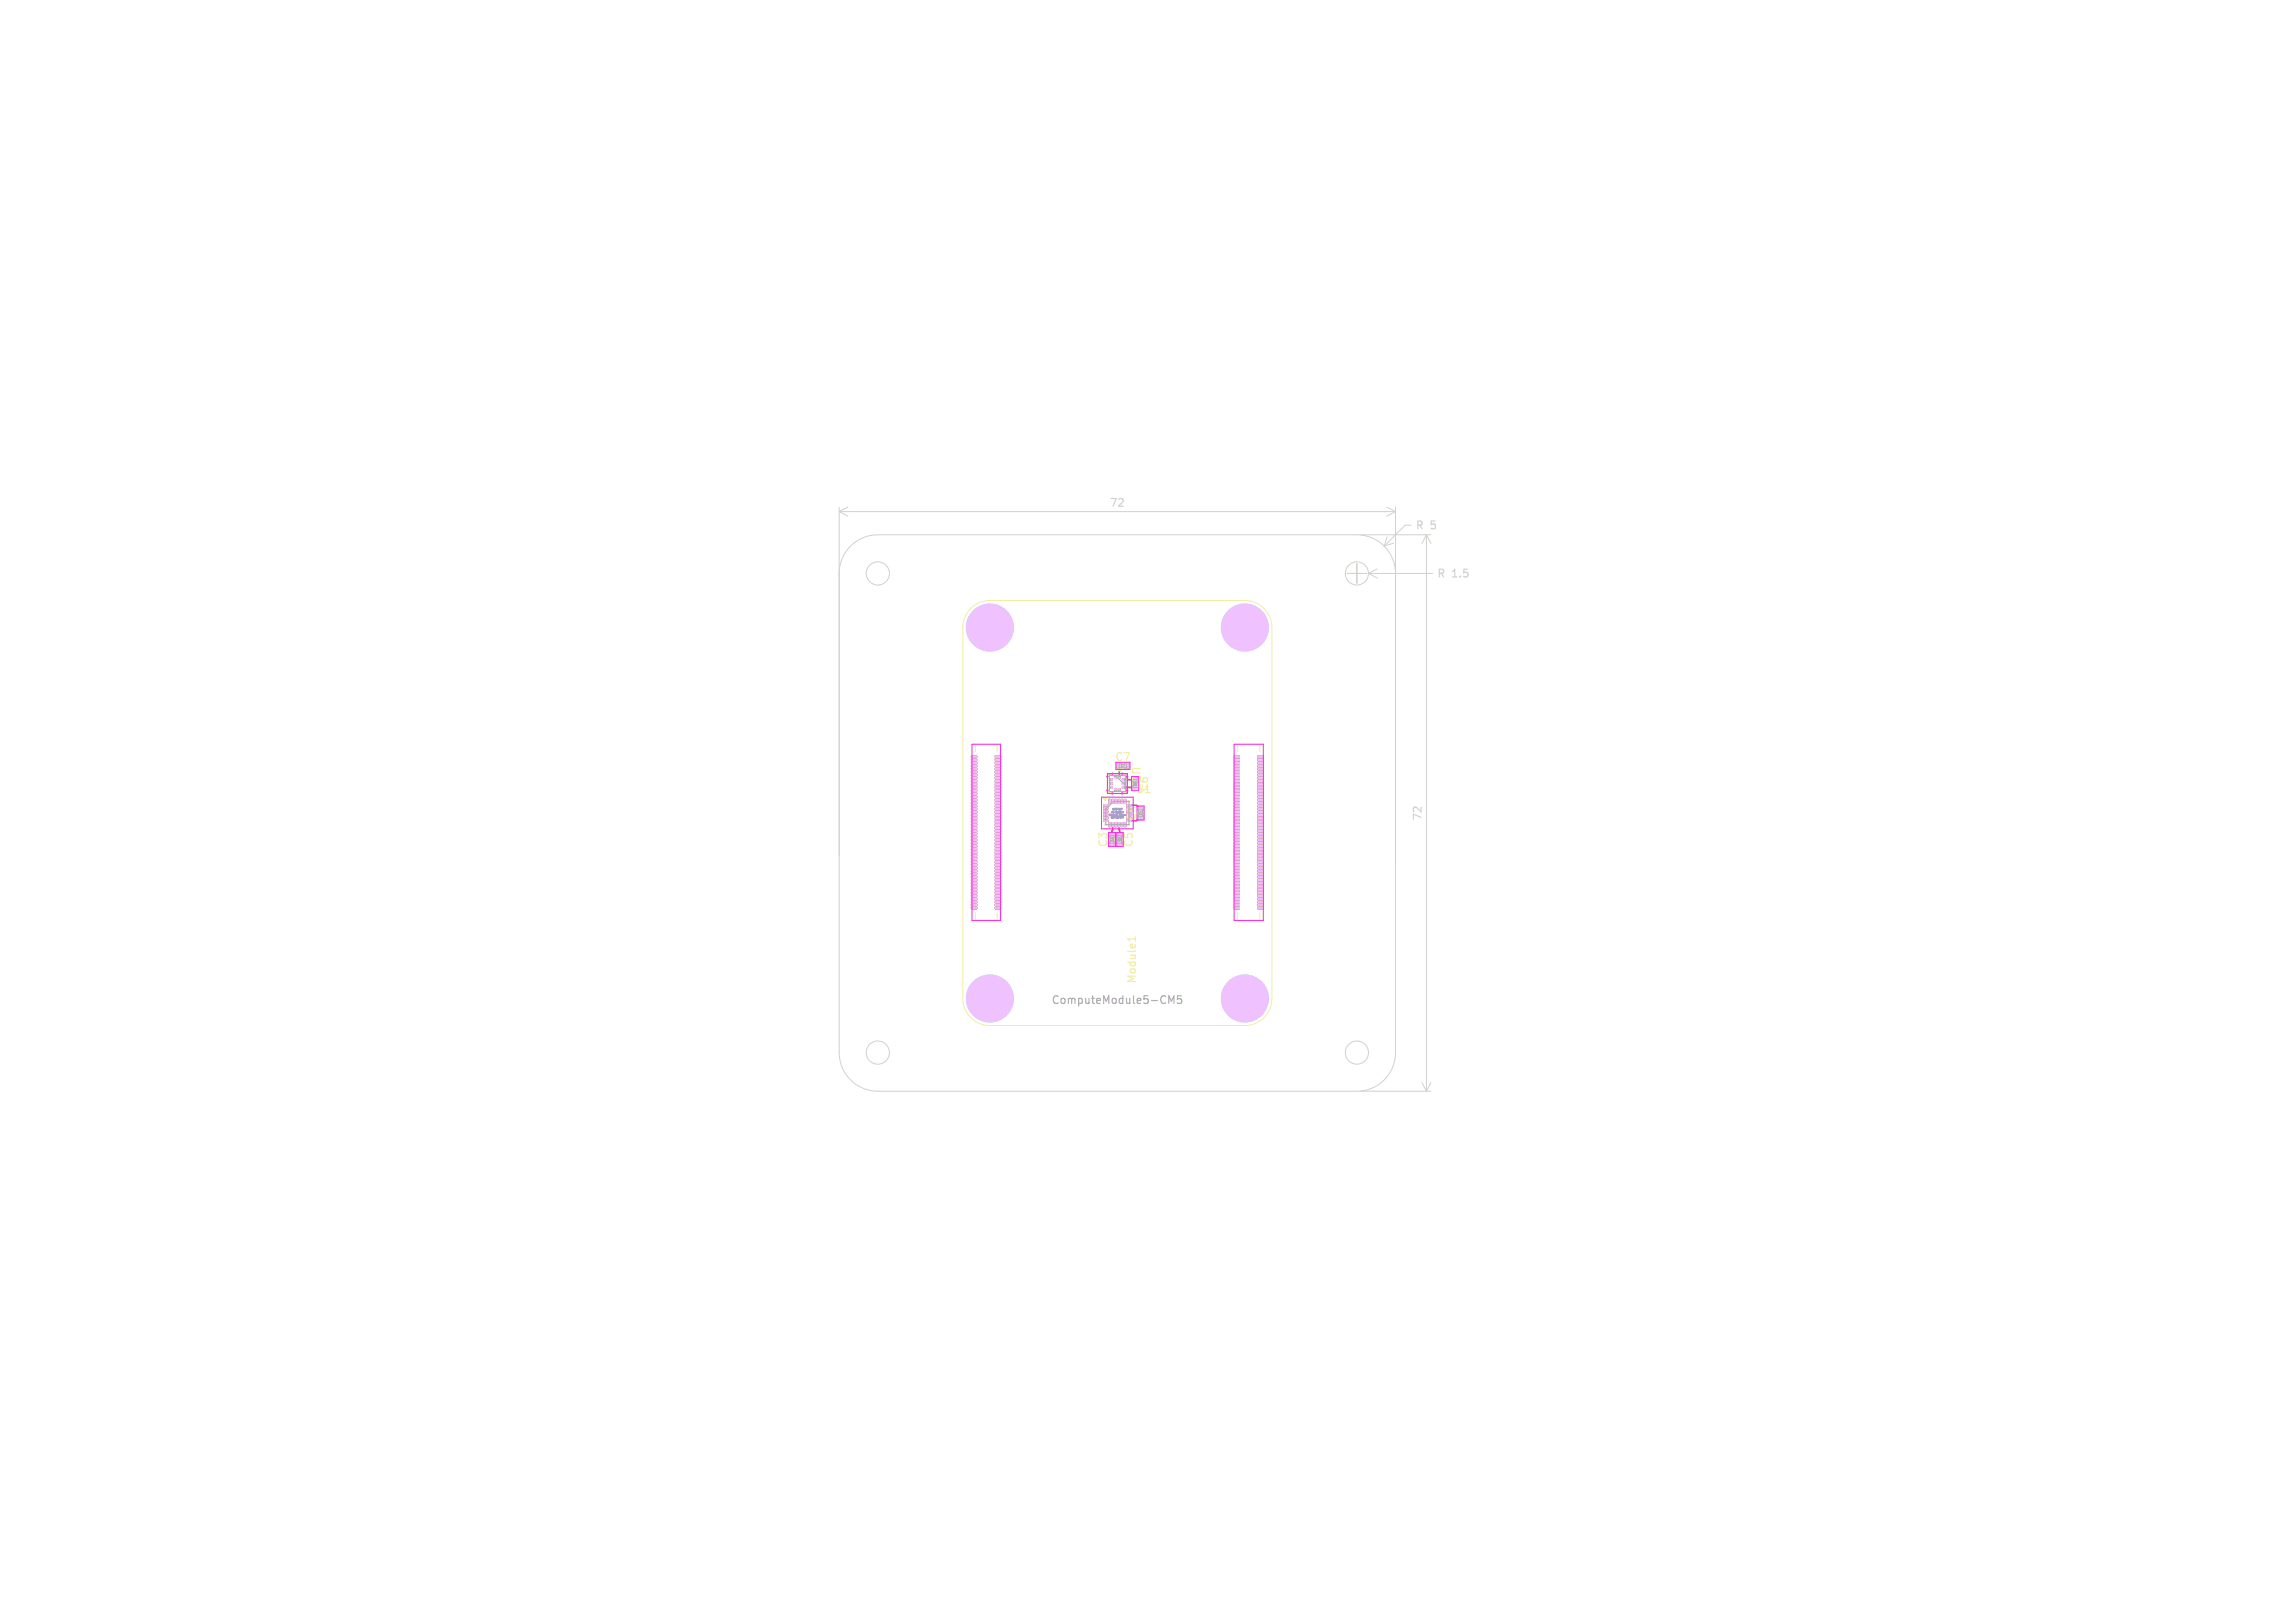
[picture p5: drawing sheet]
<svg xmlns="http://www.w3.org/2000/svg" width="297mm" height="210mm" viewBox="0 0 297 210" stroke-linecap="round" stroke-linejoin="round" font-family="sans-serif">
<defs><g id="words">
<g font-size="1.4" fill="#d0d2cd">
<text x="143.5" y="65.8">72</text>
<text x="183.1" y="68.7">R</text>
<text x="185.1" y="68.7">5</text>
<text x="185.9" y="74.9">R</text>
<text x="187.9" y="74.9">1.5</text>
<text x="184.2" y="106.3" transform="rotate(-90 184.2 106.3)">72</text>
</g>
<g font-size="1.4" fill="#afafaf">
<text x="143.9" y="99.1" transform="rotate(90 143.9 99.1)">*</text>
<text x="144.2" y="98.7">C7</text>
<text x="146.3" y="99.1" transform="rotate(90 146.3 99.1)">U2</text>
<text x="146.9" y="102.8">U1</text>
<text x="147.2" y="106.3" transform="rotate(-90 147.2 106.3)">C4</text>
<text x="143.5" y="109.7" transform="rotate(-90 143.5 109.7)">C3</text>
<text x="136" y="130.1">ComputeModule5-CM5</text>
</g>
<g font-size="1.4" fill="#ff26e2">
<text x="148.8" y="102.5" transform="rotate(-90 148.8 102.5)">C6</text>
<text x="146.8" y="109.7" transform="rotate(-90 146.8 109.7)">C5</text>
</g>
<text font-size="1.4" fill="#f2eda1" x="147.2" y="127.3" transform="rotate(-90 147.2 127.3)">Module1</text>
<text font-size="1" fill="#5994dc" x="143.8" y="105.7">U1</text>
<g font-size=".3" fill="#afafaf">
<text x="145" y="99.3">C7</text>
<text x="147.1" y="101.7" transform="rotate(-90 147.1 101.7)">C6</text>
<text x="147.8" y="105.5" transform="rotate(-90 147.8 105.5)">C4</text>
<text x="144.1" y="108.9" transform="rotate(-90 144.1 108.9)">C3</text>
<text x="145.1" y="108.9" transform="rotate(-90 145.1 108.9)">C5</text>
</g>
<g font-size=".3" fill="#5994dc">
<text x="143.5" y="105.6">Directly</text>
<text x="143.7" y="105.9">Component</text>
<text x="143.8" y="105.3">No</text>
<text x="143.9" y="104.9">KEEPOUT</text>
<text x="144.4" y="105.3">Copper</text>
<text x="144.8" y="105.6">Below</text>
</g>
</g></defs>
<g fill="#bbaaa4" stroke="#bbaaa4" stroke-width=".13">
<path d="M125.7 97.8h.7v.2h-.7z"/>
<path d="M128.8 97.8h.7v.2h-.7z"/>
<path d="M125.7 98.2h.7v.2h-.7z"/>
<path d="M128.8 98.2h.7v.2h-.7z"/>
<path d="M125.7 98.6h.7v.2h-.7z"/>
<path d="M128.8 98.6h.7v.2h-.7z"/>
<path d="M125.7 99h.7v.2h-.7z"/>
<path d="M128.8 99h.7v.2h-.7z"/>
<path d="M125.7 99.4h.7v.2h-.7z"/>
<path d="M128.8 99.4h.7v.2h-.7z"/>
<path d="M125.7 99.8h.7v.2h-.7z"/>
<path d="M128.8 99.8h.7v.2h-.7z"/>
<path d="M125.7 100.2h.7v.2h-.7z"/>
<path d="M128.8 100.2h.7v.2h-.7z"/>
<path d="M125.7 100.6h.7v.2h-.7z"/>
<path d="M128.8 100.6h.7v.2h-.7z"/>
<path d="M125.7 101h.7v.2h-.7z"/>
<path d="M128.8 101h.7v.2h-.7z"/>
<path d="M125.7 101.4h.7v.2h-.7z"/>
<path d="M128.8 101.4h.7v.2h-.7z"/>
<path d="M125.7 101.8h.7v.2h-.7z"/>
<path d="M128.8 101.8h.7v.2h-.7z"/>
<path d="M125.7 102.2h.7v.2h-.7z"/>
<path d="M128.8 102.2h.7v.2h-.7z"/>
<path d="M125.7 102.6h.7v.2h-.7z"/>
<path d="M128.8 102.6h.7v.2h-.7z"/>
<path d="M125.7 103h.7v.2h-.7z"/>
<path d="M128.8 103h.7v.2h-.7z"/>
<path d="M125.7 103.4h.7v.2h-.7z"/>
<path d="M128.8 103.4h.7v.2h-.7z"/>
<path d="M125.7 103.8h.7v.2h-.7z"/>
<path d="M128.8 103.8h.7v.2h-.7z"/>
<path d="M125.7 104.2h.7v.2h-.7z"/>
<path d="M128.8 104.2h.7v.2h-.7z"/>
<path d="M125.7 104.6h.7v.2h-.7z"/>
<path d="M128.8 104.6h.7v.2h-.7z"/>
<path d="M125.7 105h.7v.2h-.7z"/>
<path d="M128.8 105h.7v.2h-.7z"/>
<path d="M125.7 105.4h.7v.2h-.7z"/>
<path d="M128.8 105.4h.7v.2h-.7z"/>
<path d="M125.7 105.8h.7v.2h-.7z"/>
<path d="M128.8 105.8h.7v.2h-.7z"/>
<path d="M125.7 106.2h.7v.2h-.7z"/>
<path d="M128.8 106.2h.7v.2h-.7z"/>
<path d="M125.7 106.6h.7v.2h-.7z"/>
<path d="M128.8 106.6h.7v.2h-.7z"/>
<path d="M125.7 107h.7v.2h-.7z"/>
<path d="M128.8 107h.7v.2h-.7z"/>
<path d="M125.7 107.4h.7v.2h-.7z"/>
<path d="M128.8 107.4h.7v.2h-.7z"/>
<path d="M125.7 107.8h.7v.2h-.7z"/>
<path d="M128.8 107.8h.7v.2h-.7z"/>
<path d="M125.7 108.2h.7v.2h-.7z"/>
<path d="M128.8 108.2h.7v.2h-.7z"/>
<path d="M125.7 108.6h.7v.2h-.7z"/>
<path d="M128.8 108.6h.7v.2h-.7z"/>
<path d="M125.7 109h.7v.2h-.7z"/>
<path d="M128.8 109h.7v.2h-.7z"/>
<path d="M125.7 109.4h.7v.2h-.7z"/>
<path d="M128.8 109.4h.7v.2h-.7z"/>
<path d="M125.7 109.8h.7v.2h-.7z"/>
<path d="M128.8 109.8h.7v.2h-.7z"/>
<path d="M125.7 110.2h.7v.2h-.7z"/>
<path d="M128.8 110.2h.7v.2h-.7z"/>
<path d="M125.7 110.6h.7v.2h-.7z"/>
<path d="M128.8 110.6h.7v.2h-.7z"/>
<path d="M125.7 111h.7v.2h-.7z"/>
<path d="M128.8 111h.7v.2h-.7z"/>
<path d="M125.7 111.4h.7v.2h-.7z"/>
<path d="M128.8 111.4h.7v.2h-.7z"/>
<path d="M125.7 111.8h.7v.2h-.7z"/>
<path d="M128.8 111.8h.7v.2h-.7z"/>
<path d="M125.7 112.2h.7v.2h-.7z"/>
<path d="M128.8 112.2h.7v.2h-.7z"/>
<path d="M125.7 112.6h.7v.2h-.7z"/>
<path d="M128.8 112.6h.7v.2h-.7z"/>
<path d="M125.7 113h.7v.2h-.7z"/>
<path d="M128.8 113h.7v.2h-.7z"/>
<path d="M125.7 113.4h.7v.2h-.7z"/>
<path d="M128.8 113.4h.7v.2h-.7z"/>
<path d="M125.7 113.8h.7v.2h-.7z"/>
<path d="M128.8 113.8h.7v.2h-.7z"/>
<path d="M125.7 114.2h.7v.2h-.7z"/>
<path d="M128.8 114.2h.7v.2h-.7z"/>
<path d="M125.7 114.6h.7v.2h-.7z"/>
<path d="M128.8 114.6h.7v.2h-.7z"/>
<path d="M125.7 115h.7v.2h-.7z"/>
<path d="M128.8 115h.7v.2h-.7z"/>
<path d="M125.7 115.4h.7v.2h-.7z"/>
<path d="M128.8 115.4h.7v.2h-.7z"/>
<path d="M125.7 115.8h.7v.2h-.7z"/>
<path d="M128.8 115.8h.7v.2h-.7z"/>
<path d="M125.7 116.2h.7v.2h-.7z"/>
<path d="M128.8 116.2h.7v.2h-.7z"/>
<path d="M125.7 116.6h.7v.2h-.7z"/>
<path d="M128.8 116.6h.7v.2h-.7z"/>
<path d="M125.7 117h.7v.2h-.7z"/>
<path d="M128.8 117h.7v.2h-.7z"/>
<path d="M125.7 117.4h.7v.2h-.7z"/>
<path d="M128.8 117.4h.7v.2h-.7z"/>
<path d="M159.7 97.8h.7v.2h-.7z"/>
<path d="M162.8 97.8h.7v.2h-.7z"/>
<path d="M159.7 98.2h.7v.2h-.7z"/>
<path d="M162.8 98.2h.7v.2h-.7z"/>
<path d="M159.7 98.6h.7v.2h-.7z"/>
<path d="M162.8 98.6h.7v.2h-.7z"/>
<path d="M159.7 99h.7v.2h-.7z"/>
<path d="M162.8 99h.7v.2h-.7z"/>
<path d="M159.7 99.4h.7v.2h-.7z"/>
<path d="M162.8 99.4h.7v.2h-.7z"/>
<path d="M159.7 99.8h.7v.2h-.7z"/>
<path d="M162.8 99.8h.7v.2h-.7z"/>
<path d="M159.7 100.2h.7v.2h-.7z"/>
<path d="M162.8 100.2h.7v.2h-.7z"/>
<path d="M159.7 100.6h.7v.2h-.7z"/>
<path d="M162.8 100.6h.7v.2h-.7z"/>
<path d="M159.7 101h.7v.2h-.7z"/>
<path d="M162.8 101h.7v.2h-.7z"/>
<path d="M159.7 101.4h.7v.2h-.7z"/>
<path d="M162.8 101.4h.7v.2h-.7z"/>
<path d="M159.7 101.8h.7v.2h-.7z"/>
<path d="M162.8 101.8h.7v.2h-.7z"/>
<path d="M159.7 102.2h.7v.2h-.7z"/>
<path d="M162.8 102.2h.7v.2h-.7z"/>
<path d="M159.7 102.6h.7v.2h-.7z"/>
<path d="M162.8 102.6h.7v.2h-.7z"/>
<path d="M159.7 103h.7v.2h-.7z"/>
<path d="M162.8 103h.7v.2h-.7z"/>
<path d="M159.7 103.4h.7v.2h-.7z"/>
<path d="M162.8 103.4h.7v.2h-.7z"/>
<path d="M159.7 103.8h.7v.2h-.7z"/>
<path d="M162.8 103.8h.7v.2h-.7z"/>
<path d="M159.7 104.2h.7v.2h-.7z"/>
<path d="M162.8 104.2h.7v.2h-.7z"/>
<path d="M159.7 104.6h.7v.2h-.7z"/>
<path d="M162.8 104.6h.7v.2h-.7z"/>
<path d="M159.7 105h.7v.2h-.7z"/>
<path d="M162.8 105h.7v.2h-.7z"/>
<path d="M159.7 105.4h.7v.2h-.7z"/>
<path d="M162.8 105.4h.7v.2h-.7z"/>
<path d="M159.7 105.8h.7v.2h-.7z"/>
<path d="M162.8 105.8h.7v.2h-.7z"/>
<path d="M159.7 106.2h.7v.2h-.7z"/>
<path d="M162.8 106.2h.7v.2h-.7z"/>
<path d="M159.7 106.6h.7v.2h-.7z"/>
<path d="M162.8 106.6h.7v.2h-.7z"/>
<path d="M159.7 107h.7v.2h-.7z"/>
<path d="M162.8 107h.7v.2h-.7z"/>
<path d="M159.7 107.4h.7v.2h-.7z"/>
<path d="M162.8 107.4h.7v.2h-.7z"/>
<path d="M159.7 107.8h.7v.2h-.7z"/>
<path d="M162.8 107.8h.7v.2h-.7z"/>
<path d="M159.7 108.2h.7v.2h-.7z"/>
<path d="M162.8 108.2h.7v.2h-.7z"/>
<path d="M159.7 108.6h.7v.2h-.7z"/>
<path d="M162.8 108.6h.7v.2h-.7z"/>
<path d="M159.7 109h.7v.2h-.7z"/>
<path d="M162.8 109h.7v.2h-.7z"/>
<path d="M159.7 109.4h.7v.2h-.7z"/>
<path d="M162.8 109.4h.7v.2h-.7z"/>
<path d="M159.7 109.8h.7v.2h-.7z"/>
<path d="M162.8 109.8h.7v.2h-.7z"/>
<path d="M159.7 110.2h.7v.2h-.7z"/>
<path d="M162.8 110.2h.7v.2h-.7z"/>
<path d="M159.7 110.6h.7v.2h-.7z"/>
<path d="M162.8 110.6h.7v.2h-.7z"/>
<path d="M159.7 111h.7v.2h-.7z"/>
<path d="M162.8 111h.7v.2h-.7z"/>
<path d="M159.7 111.4h.7v.2h-.7z"/>
<path d="M162.8 111.4h.7v.2h-.7z"/>
<path d="M159.7 111.8h.7v.2h-.7z"/>
<path d="M162.8 111.8h.7v.2h-.7z"/>
<path d="M159.7 112.2h.7v.2h-.7z"/>
<path d="M162.8 112.2h.7v.2h-.7z"/>
<path d="M159.7 112.6h.7v.2h-.7z"/>
<path d="M162.8 112.6h.7v.2h-.7z"/>
<path d="M159.7 113h.7v.2h-.7z"/>
<path d="M162.8 113h.7v.2h-.7z"/>
<path d="M159.7 113.4h.7v.2h-.7z"/>
<path d="M162.8 113.4h.7v.2h-.7z"/>
<path d="M159.7 113.8h.7v.2h-.7z"/>
<path d="M162.8 113.8h.7v.2h-.7z"/>
<path d="M159.7 114.2h.7v.2h-.7z"/>
<path d="M162.8 114.2h.7v.2h-.7z"/>
<path d="M159.7 114.6h.7v.2h-.7z"/>
<path d="M162.8 114.6h.7v.2h-.7z"/>
<path d="M159.7 115h.7v.2h-.7z"/>
<path d="M162.8 115h.7v.2h-.7z"/>
<path d="M159.7 115.4h.7v.2h-.7z"/>
<path d="M162.8 115.4h.7v.2h-.7z"/>
<path d="M159.7 115.8h.7v.2h-.7z"/>
<path d="M162.8 115.8h.7v.2h-.7z"/>
<path d="M159.7 116.2h.7v.2h-.7z"/>
<path d="M162.8 116.2h.7v.2h-.7z"/>
<path d="M159.7 116.6h.7v.2h-.7z"/>
<path d="M162.8 116.6h.7v.2h-.7z"/>
<path d="M159.7 117h.7v.2h-.7z"/>
<path d="M162.8 117h.7v.2h-.7z"/>
<path d="M159.7 117.4h.7v.2h-.7z"/>
<path d="M162.8 117.4h.7v.2h-.7z"/>
<path d="M144.7 100.5h.3v.2h-.3z"/>
<path d="M144.2 100.5h.3v.2h-.3z"/>
<path d="M143.7 100.8h.3v.2h-.3z"/>
<path d="M143.7 101.3h.3v.2h-.3z"/>
<path d="M143.7 101.8h.3v.2h-.3z"/>
<path d="M144.2 102h.3v.3h-.3z"/>
<path d="M144.7 102h.3v.3h-.3z"/>
<path d="M145.2 101.8h.3v.2h-.3z"/>
<path d="M145.2 101.3h.3v.2h-.3z"/>
<path d="M145.2 100.8h.3v.2h-.3z"/>
<path d="M144.6 107.9h.6v.5h-.6z"/>
<path d="M144.6 108.9h.6v.4h-.6z"/>
<path d="M143.6 108.9h.6v.4h-.6z"/>
<path d="M143.6 107.9h.6v.5h-.6z"/>
<path d="M147.3 105.4h.6v.5h-.6z"/>
<path d="M147.3 104.5h.6v.5h-.6z"/>
<path d="M142.8 104.1h.5l.1 .2h-.5z"/>
<path d="M142.8 104.5h.5l.1 .2h-.5z"/>
<path d="M142.8 104.9h.5l.1 .2h-.5z"/>
<path d="M142.8 105.3h.5l.1 .2h-.5z"/>
<path d="M142.8 105.7h.5l.1 .2h-.5z"/>
<path d="M142.8 106.1h.5l.1 .2h-.5z"/>
<path d="M143.5 106.4l.2 .1v.5l-.2-.1z"/>
<path d="M143.9 106.4l.2 .1v.5l-.2-.1z"/>
<path d="M144.3 106.4l.2 .1v.5l-.2-.1z"/>
<path d="M144.7 106.4l.2 .1v.5l-.2-.1z"/>
<path d="M145.1 106.4l.2 .1v.5l-.2-.1z"/>
<path d="M145.5 106.4l.2 .1v.5l-.2-.1z"/>
<path d="M145.5 103.4l.2 .1v.5l-.2-.1z"/>
<path d="M145.1 103.4l.2 .1v.5l-.2-.1z"/>
<path d="M144.7 103.4l.2 .1v.5l-.2-.1z"/>
<path d="M144.3 103.4l.2 .1v.5l-.2-.1z"/>
<path d="M143.9 103.4l.2 .1v.5l-.2-.1z"/>
<path d="M143.5 103.4l.2 .1v.5l-.2-.1z"/>
<path d="M145.6 98.8h.4v.6h-.4z"/>
</g>
<g fill="#9afff8" stroke="#9afff8" stroke-width=".13">
<circle cx="128.1" cy="81.2" r="3"/>
<circle cx="128.1" cy="129.2" r="3"/>
<circle cx="161.1" cy="81.2" r="3"/>
<circle cx="161.1" cy="129.2" r="3"/>
</g>
<g fill="#c83434" stroke="#c83434" stroke-width=".13">
<path d="M125.7 97.8h.7v.2h-.7z"/>
<path d="M128.8 97.8h.7v.2h-.7z"/>
<path d="M125.7 98.2h.7v.2h-.7z"/>
<path d="M128.8 98.2h.7v.2h-.7z"/>
<path d="M125.7 98.6h.7v.2h-.7z"/>
<path d="M128.8 98.6h.7v.2h-.7z"/>
<path d="M125.7 99h.7v.2h-.7z"/>
<path d="M128.8 99h.7v.2h-.7z"/>
<path d="M125.7 99.4h.7v.2h-.7z"/>
<path d="M128.8 99.4h.7v.2h-.7z"/>
<path d="M125.7 99.8h.7v.2h-.7z"/>
<path d="M128.8 99.8h.7v.2h-.7z"/>
<path d="M125.7 100.2h.7v.2h-.7z"/>
<path d="M128.8 100.2h.7v.2h-.7z"/>
<path d="M125.7 100.6h.7v.2h-.7z"/>
<path d="M128.8 100.6h.7v.2h-.7z"/>
<path d="M125.7 101h.7v.2h-.7z"/>
<path d="M128.8 101h.7v.2h-.7z"/>
<path d="M125.7 101.4h.7v.2h-.7z"/>
<path d="M128.8 101.4h.7v.2h-.7z"/>
<path d="M125.7 101.8h.7v.2h-.7z"/>
<path d="M128.8 101.8h.7v.2h-.7z"/>
<path d="M125.7 102.2h.7v.2h-.7z"/>
<path d="M128.8 102.2h.7v.2h-.7z"/>
<path d="M125.7 102.6h.7v.2h-.7z"/>
<path d="M128.8 102.6h.7v.2h-.7z"/>
<path d="M125.7 103h.7v.2h-.7z"/>
<path d="M128.8 103h.7v.2h-.7z"/>
<path d="M125.7 103.4h.7v.2h-.7z"/>
<path d="M128.8 103.4h.7v.2h-.7z"/>
<path d="M125.7 103.8h.7v.2h-.7z"/>
<path d="M128.8 103.8h.7v.2h-.7z"/>
<path d="M125.7 104.2h.7v.2h-.7z"/>
<path d="M128.8 104.2h.7v.2h-.7z"/>
<path d="M125.7 104.6h.7v.2h-.7z"/>
<path d="M128.8 104.6h.7v.2h-.7z"/>
<path d="M125.7 105h.7v.2h-.7z"/>
<path d="M128.8 105h.7v.2h-.7z"/>
<path d="M125.7 105.4h.7v.2h-.7z"/>
<path d="M128.8 105.4h.7v.2h-.7z"/>
<path d="M125.7 105.8h.7v.2h-.7z"/>
<path d="M128.8 105.8h.7v.2h-.7z"/>
<path d="M125.7 106.2h.7v.2h-.7z"/>
<path d="M128.8 106.2h.7v.2h-.7z"/>
<path d="M125.7 106.6h.7v.2h-.7z"/>
<path d="M128.8 106.6h.7v.2h-.7z"/>
<path d="M125.7 107h.7v.2h-.7z"/>
<path d="M128.8 107h.7v.2h-.7z"/>
<path d="M125.7 107.4h.7v.2h-.7z"/>
<path d="M128.8 107.4h.7v.2h-.7z"/>
<path d="M125.7 107.8h.7v.2h-.7z"/>
<path d="M128.8 107.8h.7v.2h-.7z"/>
<path d="M125.7 108.2h.7v.2h-.7z"/>
<path d="M128.8 108.2h.7v.2h-.7z"/>
<path d="M125.7 108.6h.7v.2h-.7z"/>
<path d="M128.8 108.6h.7v.2h-.7z"/>
<path d="M125.7 109h.7v.2h-.7z"/>
<path d="M128.8 109h.7v.2h-.7z"/>
<path d="M125.7 109.4h.7v.2h-.7z"/>
<path d="M128.8 109.4h.7v.2h-.7z"/>
<path d="M125.7 109.8h.7v.2h-.7z"/>
<path d="M128.8 109.8h.7v.2h-.7z"/>
<path d="M125.7 110.2h.7v.2h-.7z"/>
<path d="M128.8 110.2h.7v.2h-.7z"/>
<path d="M125.7 110.6h.7v.2h-.7z"/>
<path d="M128.8 110.6h.7v.2h-.7z"/>
<path d="M125.7 111h.7v.2h-.7z"/>
<path d="M128.8 111h.7v.2h-.7z"/>
<path d="M125.7 111.4h.7v.2h-.7z"/>
<path d="M128.8 111.4h.7v.2h-.7z"/>
<path d="M125.7 111.8h.7v.2h-.7z"/>
<path d="M128.8 111.8h.7v.2h-.7z"/>
<path d="M125.7 112.2h.7v.2h-.7z"/>
<path d="M128.8 112.2h.7v.2h-.7z"/>
<path d="M125.7 112.6h.7v.2h-.7z"/>
<path d="M128.8 112.6h.7v.2h-.7z"/>
<path d="M125.7 113h.7v.2h-.7z"/>
<path d="M128.8 113h.7v.2h-.7z"/>
<path d="M125.7 113.4h.7v.2h-.7z"/>
<path d="M128.8 113.4h.7v.2h-.7z"/>
<path d="M125.7 113.8h.7v.2h-.7z"/>
<path d="M128.8 113.8h.7v.2h-.7z"/>
<path d="M125.7 114.2h.7v.2h-.7z"/>
<path d="M128.8 114.2h.7v.2h-.7z"/>
<path d="M125.7 114.6h.7v.2h-.7z"/>
<path d="M128.8 114.6h.7v.2h-.7z"/>
<path d="M125.7 115h.7v.2h-.7z"/>
<path d="M128.8 115h.7v.2h-.7z"/>
<path d="M125.7 115.4h.7v.2h-.7z"/>
<path d="M128.8 115.4h.7v.2h-.7z"/>
<path d="M125.7 115.8h.7v.2h-.7z"/>
<path d="M128.8 115.8h.7v.2h-.7z"/>
<path d="M125.7 116.2h.7v.2h-.7z"/>
<path d="M128.8 116.2h.7v.2h-.7z"/>
<path d="M125.7 116.6h.7v.2h-.7z"/>
<path d="M128.8 116.6h.7v.2h-.7z"/>
<path d="M125.7 117h.7v.2h-.7z"/>
<path d="M128.8 117h.7v.2h-.7z"/>
<path d="M125.7 117.4h.7v.2h-.7z"/>
<path d="M128.8 117.4h.7v.2h-.7z"/>
<path d="M159.7 97.8h.7v.2h-.7z"/>
<path d="M162.8 97.8h.7v.2h-.7z"/>
<path d="M159.7 98.2h.7v.2h-.7z"/>
<path d="M162.8 98.2h.7v.2h-.7z"/>
<path d="M159.7 98.6h.7v.2h-.7z"/>
<path d="M162.8 98.6h.7v.2h-.7z"/>
<path d="M159.7 99h.7v.2h-.7z"/>
<path d="M162.8 99h.7v.2h-.7z"/>
<path d="M159.7 99.4h.7v.2h-.7z"/>
<path d="M162.8 99.4h.7v.2h-.7z"/>
<path d="M159.7 99.8h.7v.2h-.7z"/>
<path d="M162.8 99.8h.7v.2h-.7z"/>
<path d="M159.7 100.2h.7v.2h-.7z"/>
<path d="M162.8 100.2h.7v.2h-.7z"/>
<path d="M159.7 100.6h.7v.2h-.7z"/>
<path d="M162.8 100.6h.7v.2h-.7z"/>
<path d="M159.7 101h.7v.2h-.7z"/>
<path d="M162.8 101h.7v.2h-.7z"/>
<path d="M159.7 101.4h.7v.2h-.7z"/>
<path d="M162.8 101.4h.7v.2h-.7z"/>
<path d="M159.7 101.8h.7v.2h-.7z"/>
<path d="M162.8 101.8h.7v.2h-.7z"/>
<path d="M159.7 102.2h.7v.2h-.7z"/>
<path d="M162.8 102.2h.7v.2h-.7z"/>
<path d="M159.7 102.6h.7v.2h-.7z"/>
<path d="M162.8 102.6h.7v.2h-.7z"/>
<path d="M159.7 103h.7v.2h-.7z"/>
<path d="M162.8 103h.7v.2h-.7z"/>
<path d="M159.7 103.4h.7v.2h-.7z"/>
<path d="M162.8 103.4h.7v.2h-.7z"/>
<path d="M159.7 103.8h.7v.2h-.7z"/>
<path d="M162.8 103.8h.7v.2h-.7z"/>
<path d="M159.7 104.2h.7v.2h-.7z"/>
<path d="M162.8 104.2h.7v.2h-.7z"/>
<path d="M159.7 104.6h.7v.2h-.7z"/>
<path d="M162.8 104.6h.7v.2h-.7z"/>
<path d="M159.7 105h.7v.2h-.7z"/>
<path d="M162.8 105h.7v.2h-.7z"/>
<path d="M159.7 105.4h.7v.2h-.7z"/>
<path d="M162.8 105.4h.7v.2h-.7z"/>
<path d="M159.7 105.8h.7v.2h-.7z"/>
<path d="M162.8 105.8h.7v.2h-.7z"/>
<path d="M159.7 106.2h.7v.2h-.7z"/>
<path d="M162.8 106.2h.7v.2h-.7z"/>
<path d="M159.7 106.6h.7v.2h-.7z"/>
<path d="M162.8 106.6h.7v.2h-.7z"/>
<path d="M159.7 107h.7v.2h-.7z"/>
<path d="M162.8 107h.7v.2h-.7z"/>
<path d="M159.7 107.4h.7v.2h-.7z"/>
<path d="M162.8 107.4h.7v.2h-.7z"/>
<path d="M159.7 107.8h.7v.2h-.7z"/>
<path d="M162.8 107.8h.7v.2h-.7z"/>
<path d="M159.7 108.2h.7v.2h-.7z"/>
<path d="M162.8 108.2h.7v.2h-.7z"/>
<path d="M159.7 108.6h.7v.2h-.7z"/>
<path d="M162.8 108.6h.7v.2h-.7z"/>
<path d="M159.7 109h.7v.2h-.7z"/>
<path d="M162.8 109h.7v.2h-.7z"/>
<path d="M159.7 109.4h.7v.2h-.7z"/>
<path d="M162.8 109.4h.7v.2h-.7z"/>
<path d="M159.7 109.8h.7v.2h-.7z"/>
<path d="M162.8 109.8h.7v.2h-.7z"/>
<path d="M159.7 110.2h.7v.2h-.7z"/>
<path d="M162.8 110.2h.7v.2h-.7z"/>
<path d="M159.7 110.6h.7v.2h-.7z"/>
<path d="M162.8 110.6h.7v.2h-.7z"/>
<path d="M159.7 111h.7v.2h-.7z"/>
<path d="M162.8 111h.7v.2h-.7z"/>
<path d="M159.7 111.4h.7v.2h-.7z"/>
<path d="M162.8 111.4h.7v.2h-.7z"/>
<path d="M159.7 111.8h.7v.2h-.7z"/>
<path d="M162.8 111.8h.7v.2h-.7z"/>
<path d="M159.7 112.2h.7v.2h-.7z"/>
<path d="M162.8 112.2h.7v.2h-.7z"/>
<path d="M159.7 112.6h.7v.2h-.7z"/>
<path d="M162.8 112.6h.7v.2h-.7z"/>
<path d="M159.7 113h.7v.2h-.7z"/>
<path d="M162.8 113h.7v.2h-.7z"/>
<path d="M159.7 113.4h.7v.2h-.7z"/>
<path d="M162.8 113.4h.7v.2h-.7z"/>
<path d="M159.7 113.8h.7v.2h-.7z"/>
<path d="M162.8 113.8h.7v.2h-.7z"/>
<path d="M159.7 114.2h.7v.2h-.7z"/>
<path d="M162.8 114.2h.7v.2h-.7z"/>
<path d="M159.7 114.6h.7v.2h-.7z"/>
<path d="M162.8 114.6h.7v.2h-.7z"/>
<path d="M159.7 115h.7v.2h-.7z"/>
<path d="M162.8 115h.7v.2h-.7z"/>
<path d="M159.7 115.4h.7v.2h-.7z"/>
<path d="M162.8 115.4h.7v.2h-.7z"/>
<path d="M159.7 115.8h.7v.2h-.7z"/>
<path d="M162.8 115.8h.7v.2h-.7z"/>
<path d="M159.7 116.2h.7v.2h-.7z"/>
<path d="M162.8 116.2h.7v.2h-.7z"/>
<path d="M159.7 116.6h.7v.2h-.7z"/>
<path d="M162.8 116.6h.7v.2h-.7z"/>
<path d="M159.7 117h.7v.2h-.7z"/>
<path d="M162.8 117h.7v.2h-.7z"/>
<path d="M159.7 117.4h.7v.2h-.7z"/>
<path d="M162.8 117.4h.7v.2h-.7z"/>
<path d="M144.7 100.5h.3v.2h-.3z"/>
<path d="M144.2 100.5h.3v.2h-.3z"/>
<path d="M143.7 100.8h.3v.2h-.3z"/>
<path d="M143.7 101.3h.3v.2h-.3z"/>
<path d="M143.7 101.8h.3v.2h-.3z"/>
<path d="M144.2 102h.3v.3h-.3z"/>
<path d="M144.7 102h.3v.3h-.3z"/>
<path d="M145.2 101.8h.3v.2h-.3z"/>
<path d="M145.2 101.3h.3v.2h-.3z"/>
<path d="M145.2 100.8h.3v.2h-.3z"/>
<path d="M144.6 107.9h.6v.5h-.6z"/>
<path d="M144.6 108.9h.6v.4h-.6z"/>
<path d="M143.6 108.9h.6v.4h-.6z"/>
<path d="M143.6 107.9h.6v.5h-.6z"/>
<path d="M147.3 105.4h.6v.5h-.6z"/>
<path d="M147.3 104.5h.6v.5h-.6z"/>
<path d="M142.8 104.1h.5l.1 .2h-.5z"/>
<path d="M142.8 104.5h.5l.1 .2h-.5z"/>
<path d="M142.8 104.9h.5l.1 .2h-.5z"/>
<path d="M142.8 105.3h.5l.1 .2h-.5z"/>
<path d="M142.8 105.7h.5l.1 .2h-.5z"/>
<path d="M142.8 106.1h.5l.1 .2h-.5z"/>
<path d="M143.5 106.4l.2 .1v.5l-.2-.1z"/>
<path d="M143.9 106.4l.2 .1v.5l-.2-.1z"/>
<path d="M144.3 106.4l.2 .1v.5l-.2-.1z"/>
<path d="M144.7 106.4l.2 .1v.5l-.2-.1z"/>
<path d="M145.1 106.4l.2 .1v.5l-.2-.1z"/>
<path d="M145.5 106.4l.2 .1v.5l-.2-.1z"/>
<path d="M145.5 103.4l.2 .1v.5l-.2-.1z"/>
<path d="M145.1 103.4l.2 .1v.5l-.2-.1z"/>
<path d="M144.7 103.4l.2 .1v.5l-.2-.1z"/>
<path d="M144.3 103.4l.2 .1v.5l-.2-.1z"/>
<path d="M143.9 103.4l.2 .1v.5l-.2-.1z"/>
<path d="M143.5 103.4l.2 .1v.5l-.2-.1z"/>
<path d="M145.6 98.8h.4v.6h-.4z"/>
</g>
<path d="M144.8 99.1v1.5M144 106.7l-.1 1.4M144.8 106.7l.1 1.4M145.4 101.9h1.5M145.4 100.9h1.5" fill="none" stroke="#c83434" stroke-width=".2"/>
<g fill="#efc1ff" stroke="#efc1ff" stroke-width=".13">
<path d="M125.7 97.8h.7v.2h-.7z"/>
<path d="M128.8 97.8h.7v.2h-.7z"/>
<path d="M125.7 98.2h.7v.2h-.7z"/>
<path d="M128.8 98.2h.7v.2h-.7z"/>
<path d="M125.7 98.6h.7v.2h-.7z"/>
<path d="M128.8 98.6h.7v.2h-.7z"/>
<path d="M125.7 99h.7v.2h-.7z"/>
<path d="M128.8 99h.7v.2h-.7z"/>
<path d="M125.7 99.4h.7v.2h-.7z"/>
<path d="M128.8 99.4h.7v.2h-.7z"/>
<path d="M125.7 99.8h.7v.2h-.7z"/>
<path d="M128.8 99.8h.7v.2h-.7z"/>
<path d="M125.7 100.2h.7v.2h-.7z"/>
<path d="M128.8 100.2h.7v.2h-.7z"/>
<path d="M125.7 100.6h.7v.2h-.7z"/>
<path d="M128.8 100.6h.7v.2h-.7z"/>
<path d="M125.7 101h.7v.2h-.7z"/>
<path d="M128.8 101h.7v.2h-.7z"/>
<path d="M125.7 101.4h.7v.2h-.7z"/>
<path d="M128.8 101.4h.7v.2h-.7z"/>
<path d="M125.7 101.8h.7v.2h-.7z"/>
<path d="M128.8 101.8h.7v.2h-.7z"/>
<path d="M125.7 102.2h.7v.2h-.7z"/>
<path d="M128.8 102.2h.7v.2h-.7z"/>
<path d="M125.7 102.6h.7v.2h-.7z"/>
<path d="M128.8 102.6h.7v.2h-.7z"/>
<path d="M125.7 103h.7v.2h-.7z"/>
<path d="M128.8 103h.7v.2h-.7z"/>
<path d="M125.7 103.4h.7v.2h-.7z"/>
<path d="M128.8 103.4h.7v.2h-.7z"/>
<path d="M125.7 103.8h.7v.2h-.7z"/>
<path d="M128.8 103.8h.7v.2h-.7z"/>
<path d="M125.7 104.2h.7v.2h-.7z"/>
<path d="M128.8 104.2h.7v.2h-.7z"/>
<path d="M125.7 104.6h.7v.2h-.7z"/>
<path d="M128.8 104.6h.7v.2h-.7z"/>
<path d="M125.7 105h.7v.2h-.7z"/>
<path d="M128.8 105h.7v.2h-.7z"/>
<path d="M125.7 105.4h.7v.2h-.7z"/>
<path d="M128.8 105.4h.7v.2h-.7z"/>
<path d="M125.7 105.8h.7v.2h-.7z"/>
<path d="M128.8 105.8h.7v.2h-.7z"/>
<path d="M125.7 106.2h.7v.2h-.7z"/>
<path d="M128.8 106.2h.7v.2h-.7z"/>
<path d="M125.7 106.6h.7v.2h-.7z"/>
<path d="M128.8 106.6h.7v.2h-.7z"/>
<path d="M125.7 107h.7v.2h-.7z"/>
<path d="M128.8 107h.7v.2h-.7z"/>
<path d="M125.7 107.4h.7v.2h-.7z"/>
<path d="M128.8 107.4h.7v.2h-.7z"/>
<path d="M125.7 107.8h.7v.2h-.7z"/>
<path d="M128.8 107.8h.7v.2h-.7z"/>
<path d="M125.7 108.2h.7v.2h-.7z"/>
<path d="M128.8 108.2h.7v.2h-.7z"/>
<path d="M125.7 108.6h.7v.2h-.7z"/>
<path d="M128.8 108.6h.7v.2h-.7z"/>
<path d="M125.7 109h.7v.2h-.7z"/>
<path d="M128.8 109h.7v.2h-.7z"/>
<path d="M125.7 109.4h.7v.2h-.7z"/>
<path d="M128.8 109.4h.7v.2h-.7z"/>
<path d="M125.7 109.8h.7v.2h-.7z"/>
<path d="M128.8 109.8h.7v.2h-.7z"/>
<path d="M125.7 110.2h.7v.2h-.7z"/>
<path d="M128.8 110.2h.7v.2h-.7z"/>
<path d="M125.7 110.6h.7v.2h-.7z"/>
<path d="M128.8 110.6h.7v.2h-.7z"/>
<path d="M125.7 111h.7v.2h-.7z"/>
<path d="M128.8 111h.7v.2h-.7z"/>
<path d="M125.7 111.4h.7v.2h-.7z"/>
<path d="M128.8 111.4h.7v.2h-.7z"/>
<path d="M125.7 111.8h.7v.2h-.7z"/>
<path d="M128.8 111.8h.7v.2h-.7z"/>
<path d="M125.7 112.2h.7v.2h-.7z"/>
<path d="M128.8 112.2h.7v.2h-.7z"/>
<path d="M125.7 112.6h.7v.2h-.7z"/>
<path d="M128.8 112.6h.7v.2h-.7z"/>
<path d="M125.7 113h.7v.2h-.7z"/>
<path d="M128.8 113h.7v.2h-.7z"/>
<path d="M125.7 113.4h.7v.2h-.7z"/>
<path d="M128.8 113.4h.7v.2h-.7z"/>
<path d="M125.7 113.8h.7v.2h-.7z"/>
<path d="M128.8 113.8h.7v.2h-.7z"/>
<path d="M125.7 114.2h.7v.2h-.7z"/>
<path d="M128.8 114.2h.7v.2h-.7z"/>
<path d="M125.7 114.6h.7v.2h-.7z"/>
<path d="M128.8 114.6h.7v.2h-.7z"/>
<path d="M125.7 115h.7v.2h-.7z"/>
<path d="M128.8 115h.7v.2h-.7z"/>
<path d="M125.7 115.4h.7v.2h-.7z"/>
<path d="M128.8 115.4h.7v.2h-.7z"/>
<path d="M125.7 115.8h.7v.2h-.7z"/>
<path d="M128.8 115.8h.7v.2h-.7z"/>
<path d="M125.7 116.2h.7v.2h-.7z"/>
<path d="M128.8 116.2h.7v.2h-.7z"/>
<path d="M125.7 116.6h.7v.2h-.7z"/>
<path d="M128.8 116.6h.7v.2h-.7z"/>
<path d="M125.7 117h.7v.2h-.7z"/>
<path d="M128.8 117h.7v.2h-.7z"/>
<path d="M125.7 117.4h.7v.2h-.7z"/>
<path d="M128.8 117.4h.7v.2h-.7z"/>
<path d="M159.7 97.8h.7v.2h-.7z"/>
<path d="M162.8 97.8h.7v.2h-.7z"/>
<path d="M159.7 98.2h.7v.2h-.7z"/>
<path d="M162.8 98.2h.7v.2h-.7z"/>
<path d="M159.7 98.6h.7v.2h-.7z"/>
<path d="M162.8 98.6h.7v.2h-.7z"/>
<path d="M159.7 99h.7v.2h-.7z"/>
<path d="M162.8 99h.7v.2h-.7z"/>
<path d="M159.7 99.4h.7v.2h-.7z"/>
<path d="M162.8 99.4h.7v.2h-.7z"/>
<path d="M159.7 99.8h.7v.2h-.7z"/>
<path d="M162.8 99.8h.7v.2h-.7z"/>
<path d="M159.7 100.2h.7v.2h-.7z"/>
<path d="M162.8 100.2h.7v.2h-.7z"/>
<path d="M159.7 100.6h.7v.2h-.7z"/>
<path d="M162.8 100.6h.7v.2h-.7z"/>
<path d="M159.7 101h.7v.2h-.7z"/>
<path d="M162.8 101h.7v.2h-.7z"/>
<path d="M159.7 101.4h.7v.2h-.7z"/>
<path d="M162.8 101.4h.7v.2h-.7z"/>
<path d="M159.7 101.8h.7v.2h-.7z"/>
<path d="M162.8 101.8h.7v.2h-.7z"/>
<path d="M159.7 102.2h.7v.2h-.7z"/>
<path d="M162.8 102.2h.7v.2h-.7z"/>
<path d="M159.7 102.6h.7v.2h-.7z"/>
<path d="M162.8 102.6h.7v.2h-.7z"/>
<path d="M159.7 103h.7v.2h-.7z"/>
<path d="M162.8 103h.7v.2h-.7z"/>
<path d="M159.7 103.4h.7v.2h-.7z"/>
<path d="M162.8 103.4h.7v.2h-.7z"/>
<path d="M159.7 103.8h.7v.2h-.7z"/>
<path d="M162.8 103.8h.7v.2h-.7z"/>
<path d="M159.7 104.2h.7v.2h-.7z"/>
<path d="M162.8 104.2h.7v.2h-.7z"/>
<path d="M159.7 104.6h.7v.2h-.7z"/>
<path d="M162.8 104.6h.7v.2h-.7z"/>
<path d="M159.7 105h.7v.2h-.7z"/>
<path d="M162.8 105h.7v.2h-.7z"/>
<path d="M159.7 105.4h.7v.2h-.7z"/>
<path d="M162.8 105.4h.7v.2h-.7z"/>
<path d="M159.7 105.8h.7v.2h-.7z"/>
<path d="M162.8 105.8h.7v.2h-.7z"/>
<path d="M159.7 106.2h.7v.2h-.7z"/>
<path d="M162.8 106.2h.7v.2h-.7z"/>
<path d="M159.7 106.6h.7v.2h-.7z"/>
<path d="M162.8 106.6h.7v.2h-.7z"/>
<path d="M159.7 107h.7v.2h-.7z"/>
<path d="M162.8 107h.7v.2h-.7z"/>
<path d="M159.7 107.4h.7v.2h-.7z"/>
<path d="M162.8 107.4h.7v.2h-.7z"/>
<path d="M159.7 107.8h.7v.2h-.7z"/>
<path d="M162.8 107.8h.7v.2h-.7z"/>
<path d="M159.7 108.2h.7v.2h-.7z"/>
<path d="M162.8 108.2h.7v.2h-.7z"/>
<path d="M159.7 108.6h.7v.2h-.7z"/>
<path d="M162.8 108.6h.7v.2h-.7z"/>
<path d="M159.7 109h.7v.2h-.7z"/>
<path d="M162.8 109h.7v.2h-.7z"/>
<path d="M159.7 109.4h.7v.2h-.7z"/>
<path d="M162.8 109.4h.7v.2h-.7z"/>
<path d="M159.7 109.8h.7v.2h-.7z"/>
<path d="M162.8 109.8h.7v.2h-.7z"/>
<path d="M159.7 110.2h.7v.2h-.7z"/>
<path d="M162.8 110.2h.7v.2h-.7z"/>
<path d="M159.7 110.6h.7v.2h-.7z"/>
<path d="M162.8 110.6h.7v.2h-.7z"/>
<path d="M159.7 111h.7v.2h-.7z"/>
<path d="M162.8 111h.7v.2h-.7z"/>
<path d="M159.7 111.4h.7v.2h-.7z"/>
<path d="M162.8 111.4h.7v.2h-.7z"/>
<path d="M159.7 111.8h.7v.2h-.7z"/>
<path d="M162.8 111.8h.7v.2h-.7z"/>
<path d="M159.7 112.2h.7v.2h-.7z"/>
<path d="M162.8 112.2h.7v.2h-.7z"/>
<path d="M159.7 112.6h.7v.2h-.7z"/>
<path d="M162.8 112.6h.7v.2h-.7z"/>
<path d="M159.7 113h.7v.2h-.7z"/>
<path d="M162.8 113h.7v.2h-.7z"/>
<path d="M159.7 113.4h.7v.2h-.7z"/>
<path d="M162.8 113.4h.7v.2h-.7z"/>
<path d="M159.7 113.8h.7v.2h-.7z"/>
<path d="M162.8 113.8h.7v.2h-.7z"/>
<path d="M159.7 114.2h.7v.2h-.7z"/>
<path d="M162.8 114.2h.7v.2h-.7z"/>
<path d="M159.7 114.6h.7v.2h-.7z"/>
<path d="M162.8 114.6h.7v.2h-.7z"/>
<path d="M159.7 115h.7v.2h-.7z"/>
<path d="M162.8 115h.7v.2h-.7z"/>
<path d="M159.7 115.4h.7v.2h-.7z"/>
<path d="M162.8 115.4h.7v.2h-.7z"/>
<path d="M159.7 115.8h.7v.2h-.7z"/>
<path d="M162.8 115.8h.7v.2h-.7z"/>
<path d="M159.7 116.2h.7v.2h-.7z"/>
<path d="M162.8 116.2h.7v.2h-.7z"/>
<path d="M159.7 116.6h.7v.2h-.7z"/>
<path d="M162.8 116.6h.7v.2h-.7z"/>
<path d="M159.7 117h.7v.2h-.7z"/>
<path d="M162.8 117h.7v.2h-.7z"/>
<path d="M159.7 117.4h.7v.2h-.7z"/>
<path d="M162.8 117.4h.7v.2h-.7z"/>
<path d="M144.7 100.5h.3v.2h-.3z"/>
<path d="M144.2 100.5h.3v.2h-.3z"/>
<path d="M143.7 100.8h.3v.2h-.3z"/>
<path d="M143.7 101.3h.3v.2h-.3z"/>
<path d="M143.7 101.8h.3v.2h-.3z"/>
<path d="M144.2 102h.3v.3h-.3z"/>
<path d="M144.7 102h.3v.3h-.3z"/>
<path d="M145.2 101.8h.3v.2h-.3z"/>
<path d="M145.2 101.3h.3v.2h-.3z"/>
<path d="M145.2 100.8h.3v.2h-.3z"/>
<path d="M144.6 107.9h.6v.5h-.6z"/>
<path d="M144.6 108.9h.6v.4h-.6z"/>
<path d="M143.6 108.9h.6v.4h-.6z"/>
<path d="M143.6 107.9h.6v.5h-.6z"/>
<path d="M147.3 105.4h.6v.5h-.6z"/>
<path d="M147.3 104.5h.6v.5h-.6z"/>
<path d="M142.8 104.1h.5l.1 .2h-.5z"/>
<path d="M142.8 104.5h.5l.1 .2h-.5z"/>
<path d="M142.8 104.9h.5l.1 .2h-.5z"/>
<path d="M142.8 105.3h.5l.1 .2h-.5z"/>
<path d="M142.8 105.7h.5l.1 .2h-.5z"/>
<path d="M142.8 106.1h.5l.1 .2h-.5z"/>
<path d="M143.5 106.4l.2 .1v.5l-.2-.1z"/>
<path d="M143.9 106.4l.2 .1v.5l-.2-.1z"/>
<path d="M144.3 106.4l.2 .1v.5l-.2-.1z"/>
<path d="M144.7 106.4l.2 .1v.5l-.2-.1z"/>
<path d="M145.1 106.4l.2 .1v.5l-.2-.1z"/>
<path d="M145.5 106.4l.2 .1v.5l-.2-.1z"/>
<path d="M145.5 103.4l.2 .1v.5l-.2-.1z"/>
<path d="M145.1 103.4l.2 .1v.5l-.2-.1z"/>
<path d="M144.7 103.4l.2 .1v.5l-.2-.1z"/>
<path d="M144.3 103.4l.2 .1v.5l-.2-.1z"/>
<path d="M143.9 103.4l.2 .1v.5l-.2-.1z"/>
<path d="M143.5 103.4l.2 .1v.5l-.2-.1z"/>
<path d="M145.6 98.8h.4v.6h-.4z"/>
<circle cx="128.1" cy="81.2" r="3"/>
<circle cx="128.1" cy="129.2" r="3"/>
<circle cx="161.1" cy="81.2" r="3"/>
<circle cx="161.1" cy="129.2" r="3"/>
</g>
<path d="M143.4 102.3v.2h.6M144 100.2h-.6v.3M145.2 100.2h.6v.3M145.8 102.3v.2h-.6M146.9 121.2v.6M146.9 121.5h-1l.3 .3" fill="none" stroke="#f2eda1" stroke-width=".15"/>
<g fill="none" stroke="#f2eda1" stroke-width=".13">
<path d="M125.6 78.7a3.5 3.5 0 0 1 2.5-1h33a3.5 3.5 0 0 1 3.5 3.5v48a3.5 3.5 0 0 1-3.5 3.5h-33a3.5 3.5 0 0 1-3.5-3.5v-48a3.5 3.5 0 0 1 1-2.5zM126.2 97.3v-1h2.8v1M145.2 99.5h.2M160.2 97.3v-1h2.8v1M126.2 118.1v1h2.8v-1M143 106.6v.2h.2M144.3 108.5v.2M144.5 108.5v.2M145.3 108.5v.2M145.9 103.6h.3v.3M146.2 106.6v.2h-.3M146.5 101.3v.2"/>
<path d="M147.3 101.3v.2M148 105.1v.2M160.2 118.1v1h2.8v-1"/>
</g>
<path d="M142.8 103.3h.4l-.2 .3z" fill="#f2eda1" stroke="#f2eda1" stroke-width=".13"/>
<path d="M125.8 96.3h3.7v22.8h-3.7zM144.4 98.6v1h1.8v-1M159.7 96.3h3.8v22.8h-3.8zM142.5 103.2h4.1v4.1h-4.1zM143.4 107.7h1v1.8h-1M145.4 107.7h-1v1.8h1M146.4 100.5v1.8h1M147.1 104.3h1v1.8h-1" fill="none" stroke="#ff26e2" stroke-width=".13"/>
<path d="M145.9 100.1h-2.6v2.6h2.6v-2.2" fill="none" stroke="#ff26e2" stroke-width=".15"/>
<g fill="#ff26e2" stroke="#ff26e2" stroke-width=".13">
<circle cx="143.3" cy="100.5" r=".08"/>
<circle cx="143.3" cy="102.3" r=".08"/>
<circle cx="144" cy="100.1" r=".08"/>
<circle cx="144" cy="102.7" r=".08"/>
<circle cx="145.2" cy="100.1" r=".08"/>
<circle cx="145.2" cy="102.7" r=".08"/>
<circle cx="145.9" cy="102.3" r=".08"/>
</g>
<path d="M143.1 104.7l1-1h2v3h-3zM150.8 128.9h.1M150.8 129.7v.1M151.3 129.8v-1l.3 .8 .3-.8v1M152.9 128.8h-.5v.5l.1-.1 .3 .1 .1 .1v.3l-.2 .1-.3-.1" fill="none" stroke="#afafaf" stroke-width=".15"/>
<g fill="none" stroke="#afafaf" stroke-width=".13">
<path d="M144.8 99.4h1M143.6 100.4h2v2h-2zM143.6 100.8h.1v.2h-.1M143.6 101.3h.1v.2h-.1M143.6 101.8h.1v.2h-.1M143.6 108.1h.5v1h-.5M144.2 100.4v.1h.3v-.1M144.2 102.4v-.1h.3v.1M144.4 100.4l1.2 1.2M144.7 108.1h.4v1h-.4zM144.7 102.4v-.1h.3v.1M144.7 100.4v.1h.3v-.1"/>
<path d="M145.6 100.8h-.1v.2h.1M145.6 101.3h-.1v.2h.1M145.6 101.8h-.1v.2h.1M146.6 100.9v1M147.1 100.9v1M147.4 104.7h.4v1h-.4"/>
</g>
<path d="M145.3 105.7h.1M145.3 105.7v.1M145.4 105.6v.2M145.4 105.8h.1" fill="none" stroke="#5994dc" stroke-width=".13"/>
<g fill="none" stroke="#d0d2cd" stroke-width=".13">
<path d="M108.6 74.2a5 5 0 0 1 5-5h62a5 5 0 0 1 5 5M108.6 65.6v70.6a5 5 0 0 0 5 5h62a5 5 0 0 0 5-5v-70.6M108.6 66.2h72M108.6 66.2l1.1 .6M109.7 65.6l-1.1 .6M174.3 74.2h2.6M175.6 72.9v2.6M176.1 69.2h9.1M177.1 74.2h8.3M177.1 74.2l1.1 .6M178.2 73.6l-1.1 .6M179.5 65.6l1.1 .6"/>
<path d="M179.5 69.5l-.4 1.2M180.3 70.3l-1.2 .4M180.6 66.2l-1.1 .6M182.6 68h-.8l-2.7 2.7M184.6 69.2v72M184.6 69.2l.6 1.1M184.6 69.2l-.6 1.1M176.1 141.2h9.1M184 140.1l.6 1.1M185.2 140.1l-.6 1.1"/>
<circle cx="113.6" cy="74.2" r="1.5"/>
<circle cx="175.6" cy="74.2" r="1.5"/>
<circle cx="113.6" cy="136.2" r="1.5"/>
<circle cx="175.6" cy="136.2" r="1.5"/>
</g>
<use href="#words"/>
</svg>
